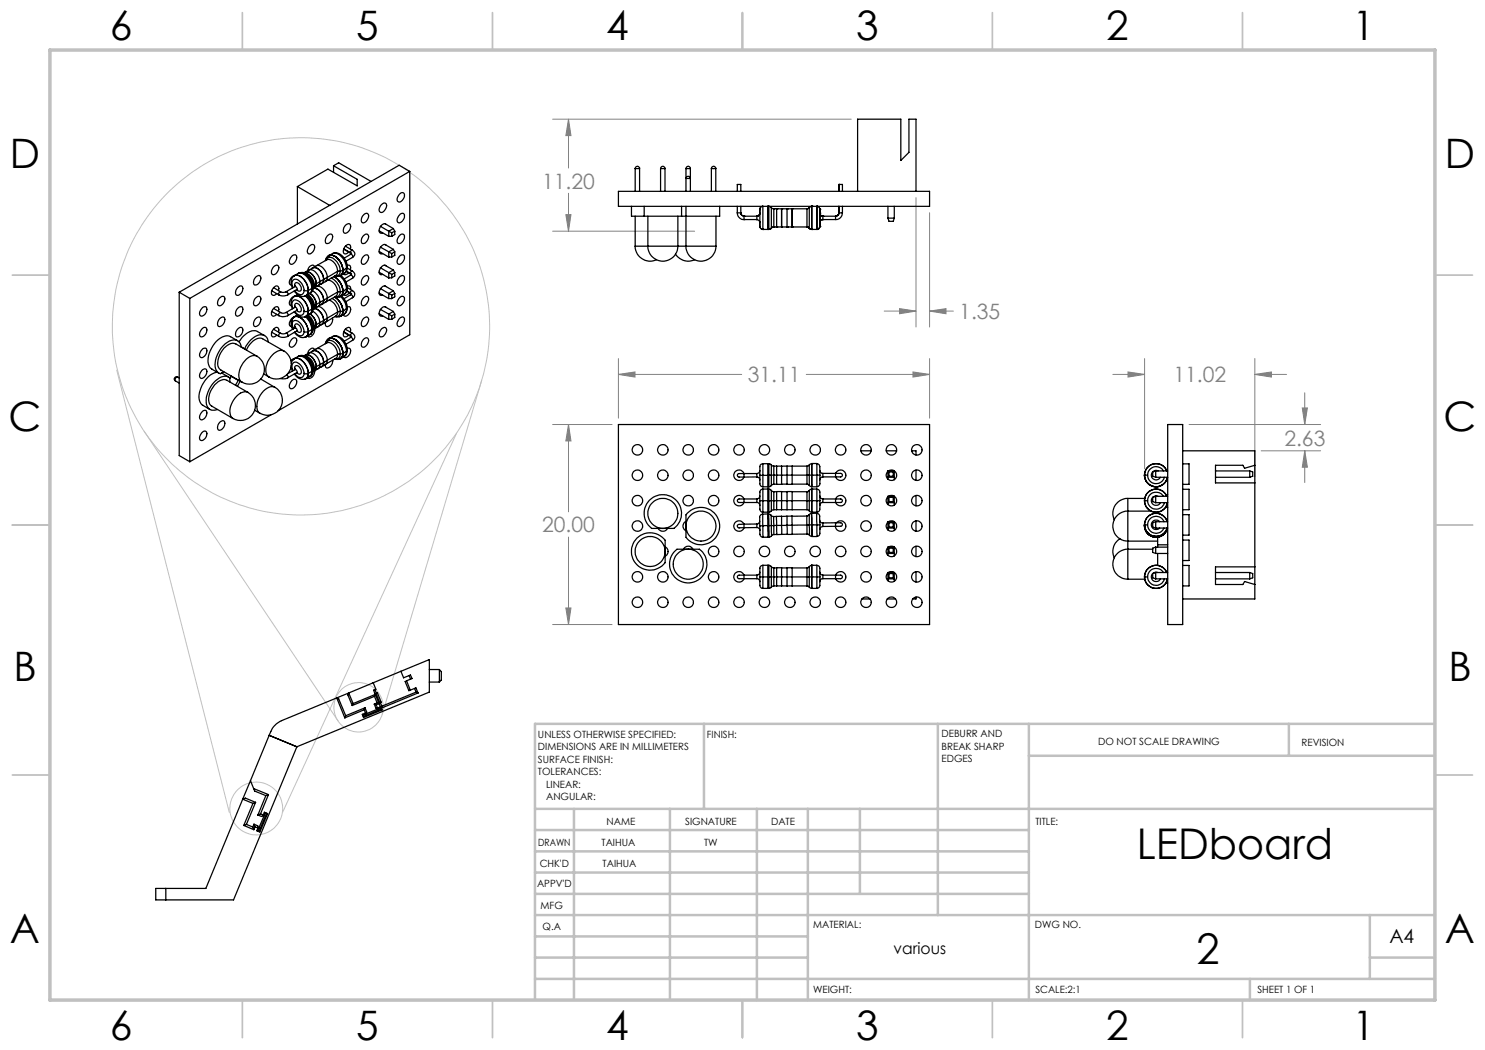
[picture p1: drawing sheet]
<svg xmlns="http://www.w3.org/2000/svg" width="297mm" height="210mm" viewBox="0 0 297 210" stroke-linecap="round" stroke-linejoin="round" font-family="sans-serif">
<defs><g id="words">
<g font-size="8.5">
<text x="227.4" y="171.8">LEDboard</text>
<text x="239.3" y="192.7">2</text>
</g>
<g font-size="8.1">
<text x="22" y="8">6</text>
<text x="71.2" y="8">5</text>
<text x="121.2" y="8">4</text>
<text x="171.3" y="8">3</text>
<text x="221.3" y="8">2</text>
<text x="270.5" y="8">1</text>
<text x="2" y="33.6">D</text>
<text x="289" y="33.6">D</text>
<text x="1.7" y="86.1">C</text>
<text x="288.7" y="86.1">C</text>
<text x="2.7" y="136.1">B</text>
<text x="289.7" y="136.1">B</text>
<text x="2" y="188.6">A</text>
<text x="289" y="188.6">A</text>
<text x="22" y="208">6</text>
<text x="71.2" y="208">5</text>
<text x="121.2" y="208">4</text>
<text x="171.3" y="208">3</text>
<text x="221.3" y="208">2</text>
<text x="270.5" y="208">1</text>
</g>
<g font-size="4.2" fill="#808080">
<text x="108.4" y="37.7">11.20</text>
<text x="191.9" y="63.8">1.35</text>
<text x="149.5" y="76.5">31.11</text>
<text x="234.7" y="76.5">11.02</text>
<text x="256.9" y="89.1">2.63</text>
<text x="108.4" y="106.5">20.00</text>
</g>
<text font-size="3.9" x="277.9" y="188.5">A4</text>
<text font-size="3.2" x="178.7" y="190.9">various</text>
<g font-size="2">
<text x="107.6" y="147.6">UNLESS OTHERWISE SPECIFIED:</text>
<text x="141.4" y="147.6">FINISH:</text>
<text x="188.3" y="147.5">DEBURR AND</text>
<text x="188.3" y="150">BREAK SHARP</text>
<text x="219.6" y="149">DO NOT SCALE DRAWING</text>
<text x="260.3" y="149.2">REVISION</text>
<text x="107.6" y="150.1">DIMENSIONS ARE IN MILLIMETERS</text>
<text x="107.6" y="152.6">SURFACE FINISH:</text>
<text x="107.6" y="155.1">TOLERANCES:</text>
<text x="188.3" y="152.5">EDGES</text>
<text x="109.2" y="157.6">LINEAR:</text>
<text x="109.2" y="160.1">ANGULAR:</text>
<text x="121.3" y="165">NAME</text>
<text x="137" y="164.9">SIGNATURE</text>
<text x="154.2" y="164.9">DATE</text>
<text x="207.1" y="164.9">TITLE:</text>
<text x="107.6" y="169.1">DRAWN</text>
<text x="107.9" y="173.3">CHK'D</text>
<text x="120.3" y="169.1">TAIHUA</text>
<text x="120.5" y="173.3">TAIHUA</text>
<text x="140.8" y="169.3">TW</text>
<text x="107.4" y="177.4">APPV'D</text>
<text x="108.1" y="181.8">MFG</text>
<text x="108.5" y="186">Q.A</text>
<text x="162.6" y="185.5">MATERIAL:</text>
<text x="207" y="185.5">DWG NO.</text>
<text x="162.6" y="198.5">WEIGHT:</text>
<text x="207.1" y="198.6">SCALE:2:1</text>
<text x="251.5" y="198.6">SHEET 1 OF 1</text>
</g>
</g></defs>
<g fill="none" stroke="#c0c0c0" stroke-width=".2">
<path d="M23.4 74l22.5 88.5M96.3 76.1l-19.9 66.8M28.8 86.2l38.8 58M91.3 86.7l-34.8 75.8"/>
<circle cx="60.2" cy="65.3" r="37.7"/>
<circle cx="71.7" cy="141.5" r="4.9"/>
<circle cx="51.3" cy="161.7" r="5.3"/>
</g>
<g fill="none" stroke="#808080" stroke-width=".2">
<path d="M110.5 23.8h59.8M113.7 23.8l.5 3.3h-1zM113.7 23.8v9.8M113.7 38.7v7.5M183.2 39.5v25.9M110.5 46.2h28.4M113.2 42.9h1l-.5 3.3zM185.9 42.5v22.9M123.7 74.9l3.3-.5v1zM123.7 71.7v11.9M123.7 74.9h24.6M161.3 74.9h24.6"/>
<path d="M176.8 62.2h6.4M179.9 61.7l3.3 .5-3.3 .6zM182.6 74.4l3.3 .5-3.3 .5zM185.9 62.2l3.3-.5v1.1zM185.9 71.7v11.9M185.9 62.2h4.8M222.6 74.9h6.3M225.6 74.4l3.3 .5-3.3 .5zM228.9 71.7v22.1M251 74.9l3.3-.5v1zM251 74.9h6.3M251 71.7v23.6"/>
<path d="M260.9 78.6v6.3M110.5 84.9h11.9M113.7 84.9l.5 3.3h-1zM113.7 84.9v17.5M237.8 84.9h26.3M252.2 90.2h11.9M260.5 81.6h1l-.6 3.3zM260.9 90.2l.6 3.2h-1zM260.9 90.2v6.3M113.7 107.4v17.5M110.5 124.9h11.9M113.2 121.6h1l-.5 3.3z"/>
</g>
<g fill="none" stroke="#c0c0c0" stroke-width=".35">
<path d="M48.5 2.5v7.5M98.5 2.5v7.5M148.5 2.5v7.5M198.5 2.5v7.5M248.5 2.5v7.5M2.5 55h7.5M287 55h7.5M2.5 105h7.5M287 105h7.5M2.5 155h7.5M287 155h7.5M48.5 200v7.5"/>
<path d="M98.5 200v7.5M148.5 200v7.5M198.5 200v7.5M248.5 200v7.5"/>
</g>
<g fill="none" stroke="#c0c0c0" stroke-width=".5">
<path d="M140.8 144.8v17M187.6 144.8v38.2M205.8 144.8v55.2M205.8 151.2h81.2M257.8 144.8v6.4M287 144.8h-180v55.2M107 161.8h180M107 178.8h98.8M107 174.5h98.8M107 170.3h98.8M107 166h98.8M114.8 161.8v38.2"/>
<path d="M134 161.8v38.2M151.4 161.8v38.2M161.6 161.8v38.2M172 161.8v17M107 195.8h180M107 191.5h54.6M107 187.3h54.6M107 183h180M250 195.8v4.2M274 191.5h13M274 183v12.8"/>
</g>
<path d="M10 10h277v190h-277z" fill="none" stroke="#c0c0c0" stroke-width=".7"/>
<path d="M182.6 74.4l3.3 .5-3.3 .5zM123.7 74.9l3.3-.5v1zM113.7 84.9l.5 3.3h-1zM113.2 121.6h1l-.5 3.3zM179.9 61.7l3.3 .5-3.3 .6zM185.9 62.2l3.3-.5v1.1zM113.7 23.8l.5 3.3h-1zM113.2 42.9h1l-.5 3.3zM260.9 90.2l.6 3.2h-1zM260.5 81.6h1l-.6 3.3zM251 74.9l3.3-.5v1zM225.6 74.4l3.3 .5-3.3 .5z" fill="#808080"/>
<g fill="none" stroke="#000" stroke-width=".25">
<path d="M59.5 37.3l6.5 3.8M59.5 37.3v7.5M66.7 33.2l4.7 2.7v1.3l-5.8-3.4-6.1 3.5M66.7 33.2l1-.6 6.5 3.7M66.7 33.2v1.3M79.9 38.9a.55 .55 0 0 1 .7-.4 .55 .55 0 0 1 .3 .8 1.04 1.04 0 0 1-1.3 1l-.2-.7zM82 34.3v32.6l-26.4 15.3M82 34.3l-44 25.4M82 34.3l-2.2-1.3-44 25.4M123.7 38.3h62.2v3h-62.2zM127 33.7a.44 .44 0 0 1 .5-.4 .44 .44 0 0 1 .4 .4M127 33.7h.9"/>
<path d="M127 33.7v4.6M127.9 33.7v4.6M132.1 33.7a.44 .44 0 0 1 .5-.4 .44 .44 0 0 1 .4 .4M132.1 33.7h.9M132.1 33.7v4.6M133 33.7v4.6M137.2 33.7a.44 .44 0 0 1 .4-.4 .44 .44 0 0 1 .5 .4M137.2 33.7h.9M137.2 33.7v4.6M137.3 35.4a.41 .41 0 0 1 .5-.1 .41 .41 0 0 1 .2 .4h-.8zM138.1 33.7v4.6M142.3 33.7a.44 .44 0 0 1 .4-.4 .44 .44 0 0 1 .5 .4"/>
<path d="M142.3 33.7h.9M142.3 33.7v4.6M143.2 33.7v4.6M147.5 38.3v-1.4h.7v1.4M167.8 36.9h.1M167.8 36.9h.7v1.4M167.8 36.9v1.4M171.5 38.3v-14.5h8.7v8.3l1.6-1.6v-6.7h1.4v14.5M35.8 58.4l2.2 1.3M35.8 58.4v32.7l2.2 1.2M38 59.7v32.6M43.9 59.6a.56 .56 0 0 1 .8-.3 .56 .56 0 0 1 .2 .7 1.02 1.02 0 0 1-1.3 1l-.1-.6z"/>
<path d="M47.5 57.5a.56 .56 0 0 1 .8-.3 .56 .56 0 0 1 .2 .8 1.02 1.02 0 0 1-1.3 .9l-.1-.6zM51.1 59.6a.6 .6 0 0 1 .9-.2 .6 .6 0 0 1 0 .9l-.2 .5a.56 .56 0 0 1-.8 .4 .56 .56 0 0 1-.3-.8zM51.1 55.4a.6 .6 0 0 1 .9-.2 .6 .6 0 0 1 0 1l-.2 .4a.56 .56 0 0 1-.8 .4 .56 .56 0 0 1-.3-.8zM54.4 58.2l1.4 .8M54.7 53.4a.6 .6 0 0 1 .9-.3 .6 .6 0 0 1 0 1l-.3 .5a.56 .56 0 0 1-.7 .3 .56 .56 0 0 1-.3-.8zM54.7 57.5l1.4 .9M55.7 58.1a.58 .58 0 0 0-.1-.8 .58 .58 0 0 0-.9 .2 .89 .89 0 0 0 0 1.6l.7-.4M55.8 59l.7 .2 1-.2M56.1 58.4l.4 .1 .7-.1M56.1 58.4a.41 .41 0 0 0-.3 .6M57.2 58.4a.41 .41 0 0 1 .3 .6M58.5 51.1l.2-.1a.51 .51 0 0 1 .6 .1 .51 .51 0 0 1 0 .6 1.04 1.04 0 0 1-1.3 1l-.1-.6z"/>
<path d="M58.6 57.6a1.05 1.05 0 0 1 .5-1.8 2.39 2.39 0 0 1 1.7 2.3M58.9 55.1a1.83 1.83 0 0 0-.4 2.5M58.9 59.3a1.83 1.83 0 0 0-.4 2.5M58.9 55.1a1.76 1.76 0 0 1 2.1 1.1l.4 .7 .3 1.2M58.9 55.1a1.54 1.54 0 0 1 1.6-.4 3.6 3.6 0 0 1 1.9 3M58.9 59.3a1.76 1.76 0 0 1 2.1 1l.4 .8 .3 1.1M58.9 55.1a1.41 1.41 0 0 0-.9 1.8l.3 .1M58.9 59.3a1.4 1.4 0 0 0-.9 1.7l.3 .2M58.9 57l.1 .3M58.9 57v-.2a.53 .53 0 0 1 .6-.3 .53 .53 0 0 1 .4 .4l.3 .5a.53 .53 0 0 1-.1 .8 .53 .53 0 0 1-.8-.2M58.9 57l.2 .2M59 57.3a.41 .41 0 0 1 .3 .6"/>
<path d="M59 57.3l-1.8 1.1M59.1 57.2l-.1 .1M59.3 57.9l-1.8 1.1M59.5 57.9h-.1M59.5 58.9l-.6 .4M59.7 54.6h.1M59.7 54.7a2.19 2.19 0 0 1 2.8 1.7l.2 .9M59.7 54.6a2.29 2.29 0 0 1 2.6 1.8l.2 1.2M60.8 58.1l.4 .1 .5-.1M60.8 58.1a.8 .8 0 0 1-.5 .8 .8 .8 0 0 1-1-.3l-.4-.4M61 54.5a1.32 1.32 0 0 1 1.8 .8l.3 .7 .2 .8M61 54.6a2.45 2.45 0 0 1 1.9 2.4"/>
<path d="M61.1 54.5a1.66 1.66 0 0 1 1.9 1.2l.3 1.1M61.1 54.4a1.48 1.48 0 0 1 2.4 .6l.5 1.3M61.1 59.2a3.8 3.8 0 0 1 1.3 2.6M61.1 54.5l-.2 .1M61.2 59.1a3.9 3.9 0 0 1 1.3 2.6M61.4 59a3.5 3.5 0 0 1 1.3 2.5M61.6 58.9l1 1.1 .3 1.1M61.7 58.1a1.22 1.22 0 0 1-.9 1.2 1.22 1.22 0 0 1-1.4-.5l-.6-.6M61.7 58.1a.97 .97 0 0 1-.8 1.1M61.9 49.2a.56 .56 0 0 1 .7-.3 .56 .56 0 0 1 .3 .8 1 1 0 0 1-1.3 1l-.1-.7zM61.9 58.7a2.88 2.88 0 0 1 1.4 2.2M62 58.7a2.82 2.82 0 0 1 1.3 2.2"/>
<path d="M62.4 57.7l-.7 .4M62.4 57.7a1.07 1.07 0 0 1-.5 1l-.7 .5M62.4 53.6a1.34 1.34 0 0 1 1.9 .9l.3 .7 .1 .7M62.5 58.2a2.58 2.58 0 0 1 1.5 2.3M62.5 57.6l-.1 .1M62.5 53.6a2.14 2.14 0 0 1 2.2 2.3M62.5 53.6a1.46 1.46 0 0 1 2.5 .5l.3 .7 .1 .7M62.5 53.6l-.6 .4M62.6 57.7a2.16 2.16 0 0 1 2.1 2.3M62.7 57.3l-.2 .9-.4 .4a1.14 1.14 0 0 0 .4-1M62.7 57.7a2.17 2.17 0 0 1 2 2.3M62.7 57.3l-.2 .3"/>
<path d="M62.9 57l-.2 .6M62.9 57l-.2 .2M62.9 53.4v-.1a.55 .55 0 0 0-.5-.3 .55 .55 0 0 0-.5 .4l-.4 .8M63.3 56.8l-.4 .2M63.3 56.8l-.2 .5-.4 .4M63.3 56.8a.78 .78 0 0 1-.5 .8M63.4 53.1l2-1.1a2.09 2.09 0 0 1 2.1 2.2M63.5 57.2a2.34 2.34 0 0 1 1.9 2.4M64 56.3l-.7 .5M64 56.3v.3a1.47 1.47 0 0 1-1.1 1M64.7 55.9l-.2 .7-.8 .5M64.7 55.9l-.7 .4"/>
<path d="M64.7 55.9l-.1 .5-.4 .4M65.2 52.1a.89 .89 0 0 1 .7-.7 .89 .89 0 0 1 .9 .4l.6 .5 .4 .7 .3 1.2M65.4 55.5l-.7 .4M65.4 55.5v.3a1.41 1.41 0 0 1-1 .9M65.4 59.6l-.7 .4M65.4 59.6v.3a1.41 1.41 0 0 1-1 1M65.5 47.2a.56 .56 0 0 1 .7-.4 .56 .56 0 0 1 .3 .8 1.02 1.02 0 0 1-1.3 1l-.1-.7zM65.7 51.2a1.66 1.66 0 0 1 2.2 .9l.6 1.2 .1 .8M65.8 51.1l-.4 .4-.2 .6M65.8 51.1h.1M65.8 51.1a1.6 1.6 0 0 1 2.5 .3l.7 1.1 .3 1.1M65.8 51.1a1.84 1.84 0 0 1 2.1 1l.6 1.2 .1 .8"/>
<path d="M65.8 51.1a1.99 1.99 0 0 1 2.3 1.3l.3 .9 .2 .8M66.1 51l-.6 .3-.4 .8M66.2 55.7a2.87 2.87 0 0 1 1.9 2.6M66.4 59.7a3.3 3.3 0 0 1 1.7 2.6M66.7 50.7a2.37 2.37 0 0 1 2.7 2.1l.1 .8-.5 1M66.7 55.3a3.6 3.6 0 0 1 1.9 2.9M66.8 55.3a3.5 3.5 0 0 1 1.8 2.9M66.9 59.4a3.6 3.6 0 0 1 1.7 2.8 3.5 3.5 0 0 0-1.7-2.8zM66.9 59.4a3.8 3.8 0 0 1 1.7 2.8M67.5 54.2l-2.1 1.3M67.5 58.4l-2.1 1.2M67.5 54.2l-.1 .6-.2 .3-2 1.1a1.39 1.39 0 0 1 1.9 .8l.4 1.4"/>
<path d="M67.5 58.4l-.1 .6-.2 .3-2 1.1M68 55.2a3.5 3.5 0 0 1 1.3 2.6M68.1 54.2h-.6M68.1 58.3l-.6 .1M68.1 54.2l-.2 .5a.73 .73 0 0 1-.9 .5M68.1 58.3l-.2 .6a.73 .73 0 0 1-.9 .4M68.1 55.1l-.5 .2-.6-.1M68.1 59.3l-.5 .1h-.6M68.1 55.1h.1M68.1 59.3h.1M68.1 59.3l.9 1.3 .3 1.2M68.2 55.1a2.6 2.6 0 0 1 .8 3.6"/>
<path d="M68.3 59.2a2.64 2.64 0 0 1 .8 3.4h-.1M68.6 54.1l-.5 .1M68.6 54.1v.3a.95 .95 0 0 1-.8 .8M68.6 54.1a1.14 1.14 0 0 1-.5 1M68.6 54.1h.1M68.6 58.2l-.5 .1M68.6 58.2v.4a.95 .95 0 0 1-.8 .8M68.6 58.2a1.14 1.14 0 0 1-.5 1.1M68.6 58.2h.1M68.7 49.8l1.4 .9M68.8 49.8l1.3 .7M69.1 45.1a.56 .56 0 0 1 .7-.4 .56 .56 0 0 1 .3 .8 1.02 1.02 0 0 1-1.3 1l-.1-.6z"/>
<path d="M69.1 49.2l1.4 .9M69.2 54.3l.9 .5M69.3 53.6l-.7 .5M69.3 53.6l-.3 .9-.9 .6M69.3 57.8l-.7 .4M69.3 57.8l-.3 .9-.9 .6M69.3 57.8l.2-.2 1 .5M69.3 54.2l.8 .5M69.3 58.2l.8 .5M69.4 58.2l.7 .4M69.4 53.1h.1a.42 .42 0 0 1 .5 0 .42 .42 0 0 1 .1 .4v.5M69.4 57.2h.1a.47 .47 0 0 1 .5 .1 .47 .47 0 0 1 .1 .6"/>
<path d="M69.5 53.4l-.2 .2M69.5 53.6l1 .6M69.7 54.6l-.2 .2a.51 .51 0 0 1-.8 0M69.9 58.6l-.6 .4-.5-.1M70.1 49.8a.58 .58 0 0 0-.2-.9 .58 .58 0 0 0-.8 .3 .89 .89 0 0 0 0 1.6l.6-.4M70.1 58.6v.1M70.1 58.6l.1 .2M70.1 50.5v.2M70.1 50.5l.1 .3M70.1 54.7v.1M70.1 54.7l.1 .2M70.1 58.7l.2 .1"/>
<path d="M70.1 50.7l.2 .1M70.1 54.8l.2 .1M70.1 58.7h.1M70.1 50.7h.1M70.1 54.8h.1M70.1 58.9a.41 .41 0 0 1 .4 .6M70.1 50.9a.42 .42 0 0 1 .4 .6M70.1 55a.42 .42 0 0 1 .4 .7M70.1 58.9l-1.3 .9M70.1 50.9l-1.3 .7M70.1 55l-1.3 .8M70.3 58.8l-.2 .1"/>
<path d="M70.3 50.8l-.2 .1M70.3 54.9l-.2 .1M70.5 58.1a.77 .77 0 0 1 .4 .7 .77 .77 0 0 1-.4 .7M70.5 50.1a.78 .78 0 0 1 .5 .7 .78 .78 0 0 1-.5 .7M70.5 54.2a.78 .78 0 0 1 .5 .7 .78 .78 0 0 1-.5 .8M70.5 58.1l-.4 .2v.3M70.5 50.1l-.4 .2v.2M70.5 54.2l-.4 .2v.3M70.5 59.5l-1.3 .9M70.5 51.5l-1.3 .7M70.5 55.7l-1.3 .7M72.7 47.2a.6 .6 0 0 1 .9-.3 .6 .6 0 0 1 0 1l-.3 .5a.54 .54 0 0 1-.8 .3 .54 .54 0 0 1-.2-.8z"/>
<path d="M72.7 43a.56 .56 0 0 1 .7-.3 .56 .56 0 0 1 .3 .8 1.02 1.02 0 0 1-1.3 .9l-.1-.6zM72.7 59.6a.6 .6 0 0 1 .9-.2 .6 .6 0 0 1 0 .9l-.3 .5a.54 .54 0 0 1-.8 .4 .54 .54 0 0 1-.2-.8zM72.7 51.3a.56 .56 0 0 1 .7-.3 .56 .56 0 0 1 .3 .7 1.02 1.02 0 0 1-1.3 1l-.1-.6zM72.7 55.4a.6 .6 0 0 1 .9-.2 .6 .6 0 0 1 0 1l-.3 .4a.54 .54 0 0 1-.8 .4 .54 .54 0 0 1-.2-.8zM75.8 46.2l2 1.1M75.8 50.3l2 1.1M75.8 54.5l2 1.1M75.8 58.6l2 1.1M76.1 45.3l-.3 .6a.51 .51 0 0 0 .1 .6 .51 .51 0 0 0 .6 .1M76.1 49.5l-.1 .2a.57 .57 0 0 0-.2 .8 .57 .57 0 0 0 .7 .2M76.1 57.8l-.3 .5a.5 .5 0 0 0 .1 .6 .5 .5 0 0 0 .6 .1M76.1 53.6l-.1 .3a.57 .57 0 0 0-.2 .7 .57 .57 0 0 0 .7 .3"/>
<path d="M76.1 45.3l1.7 .9M76.1 49.4l1.7 1M76.1 53.5l1.7 1M76.1 57.7l1.7 1M76.3 40.9a.6 .6 0 0 1 .9-.2 .6 .6 0 0 1 0 1l-.3 .4a.6 .6 0 0 1-.9 .3 .6 .6 0 0 1 0-1zM77 44.7l1.7 1M77 48.9l1.7 1M77 53l1.7 1M77 57.2l1.7 1M77.2 44.9a.74 .74 0 0 0-1 .3M77.2 49l-.5-.1-.5 .4M77.2 57.3a.68 .68 0 0 0-1 .4"/>
<path d="M77.2 53.2a.74 .74 0 0 0-1 .3M77.8 46.2l.6 .4M77.8 47.3h.6M77.8 46.2v1.1M77.8 50.4v1M77.8 54.5v1.1M77.8 58.7v1M77.8 50.4l.6 .3M77.8 54.5l.6 .4M77.8 58.7l.6 .3M77.8 59.7h.6M78.4 46.6v.7"/>
<path d="M78.4 50.7v.7M78.4 54.9v.7M78.4 59v.7M78.4 51.4h-.6M78.4 55.6h-.6M78.7 45.7l.3 .5M78.7 45.7l-.9 .5M78.7 49.9l.3 .5M78.7 49.9l-.9 .5M78.7 54l.3 .5M78.7 54l-.9 .5M78.7 58.2l.3 .5"/>
<path d="M78.7 58.2l-.9 .5M79 46.2l-.6 .4M79 46.2v.7l-.6 .4M79 50.4v.7l-.6 .3M79 54.5v.7l-.6 .4M79 58.7v.7l-.6 .3M79 50.4l-.6 .3M79 54.5l-.6 .4M79 58.7l-.6 .3M79.9 59.6a.55 .55 0 0 1 .7-.3 .55 .55 0 0 1 .3 .7 1.04 1.04 0 0 1-1.3 1l-.2-.6zM79.9 47.2a.55 .55 0 0 1 .7-.4 .55 .55 0 0 1 .3 .8 1.04 1.04 0 0 1-1.3 1l-.2-.7zM79.9 55.4a.56 .56 0 0 1 .7-.3 .56 .56 0 0 1 .3 .8 1.04 1.04 0 0 1-1.3 1l-.2-.7z"/>
<path d="M80 42.8a.53 .53 0 0 1 .8-.1 .53 .53 0 0 1 .1 .8 1.04 1.04 0 0 1-1.3 .9l-.2-.6zM80 51.1l.3-.1a.51 .51 0 0 1 .6 .1 .51 .51 0 0 1 0 .6 1.04 1.04 0 0 1-1.3 1l-.2-.6zM126.3 41.3v1.9h2.5M127 49.2a3 3 0 0 0 4.3 2.8M127 49.2h2.6M127 43.2v6M128.8 43.2h7.5M128.8 41.3v1.9M129.6 49.2a3 3 0 0 0 3 3 3 3 0 0 0 3-3M129.6 49.2h6M129.6 43.2v6M135.1 50.8a2.98 2.98 0 0 0 3.8 1.2"/>
<path d="M135.6 49.2h1.6M135.6 43.2v6M136.3 41.3v1.9M137.2 49.2a3 3 0 0 0 3 3 3 3 0 0 0 3-3M137.2 49.2h6M137.2 41.3v7.9M143.2 43.2v6M143.9 41.3v1.9h-7.6M147.5 42.6a1.31 1.31 0 0 0 1.3 1.3M147.5 42.6h.7M147.5 41.3v1.3M148.2 42.6a.66 .66 0 0 0 .6 .6"/>
<path d="M148.2 41.3v1.3M148.8 43.9h.1M148.8 43.2h.1M148.8 43.2h2.6M148.8 43.2v.7M151.4 43.9l.3 .2 .3 .4-.1-.2M151.4 43.2v.7h-2.6M151.7 43.1l-.3 .1M151.9 44.4v.9M151.9 44.3v.1M152 45.4l.2 .4 .4 .1M152 42.7l-.3 .4-.3 .1"/>
<path d="M152 41.9v3.6M152 42.6a.66 .66 0 0 1-.6 .6M152 41.7v.2M152.1 41.5l-.2 .4v.9M152.3 45.8l.3 .1M152.6 41.3a.58 .58 0 0 0-.6 .5M152.6 45.9h.1M152.6 41.3v4.6M152.6 45.9h1M152.6 41.3h-.1M153.6 41.3h.1M153.6 45.9h.1"/>
<path d="M153.6 41.3v4.6M153.6 45.9h.2M154.3 45.6l-.5 .3M154.3 41.5v4.1M154.8 41.8h.1M154.8 41.8l-1-.5v4.6M154.8 45.4h.1M154.8 41.8v3.6M154.8 45.4l-.5 .2M154.8 45.4h.5M154.8 41.8h6.6M155.3 41.8h.1"/>
<path d="M155.3 45.4h.1M155.3 41.8v3.6M155.3 45.4h1M156.3 41.8h.1M156.3 45.4h.1M156.3 41.8v3.6M156.3 45.4h1.1M157.4 41.8h.1M157.4 45.4h.1M157.4 41.8v3.6M157.4 45.4h1M158.4 41.8h.1"/>
<path d="M158.4 45.4h.1M158.4 41.8v3.6M158.4 45.4h3M161.4 45.4l.5 .2M161.4 41.8v3.6M161.9 41.5l-.5 .3M161.9 45.6l.4 .3M161.9 41.5v4.1M161.9 41.5l-.1 .1M161.9 41.5h.1M162.3 41.3h.1M162.3 41.3l-.4 .2"/>
<path d="M162.3 45.9h.1M162.3 41.3v4.6M162.3 45.9h1.1M163.4 41.3l.3 .1 .3 .4M163.4 41.3h.2M163.4 41.3h.1M163.4 45.9h.1M163.4 41.3v4.6M163.9 45.5l-.5 .4M163.9 41.7l.1 .2M164 41.8v1M164 45.3l-.1 .2"/>
<path d="M164 42.7v.2M164 44.4v.9M164 44.5h.1M164 41.9v3.4M164 41.9v.8M164 44.5v.8M164 42.6v1.9v-.1M164 45.3a.6 .6 0 0 1-.6 .6M164 42.6a.6 .6 0 0 0 .6 .6M164 45.3h.1M164 41.9h.1M164 42.6h.1"/>
<path d="M164 42.6v.1M164 42.6v.3M164 44.3v.2M164 42.9l.6 .3M164.6 43.9h.1M164.6 43.9l-.4 .2-.2 .4M164.6 43.9h-.2M164.6 43.2h.1M164.6 43.2h2.5M164.6 43.2v.7M164.6 43.9h2.5M167.1 43.2v.7"/>
<path d="M167.8 42.6a.65 .65 0 0 1-.7 .6M167.8 42.6h.7M167.8 41.3v1.3M168.5 42.6a1.32 1.32 0 0 1-1.4 1.3M168.5 41.3v1.3M177.6 41.3v2.3M177.6 43.6h1.3M177.6 43.6l.2 .7h.8l.3-.7M178.9 41.3v2.3M35.1 76.2l.7 .4M35.5 75.4a.44 .44 0 0 0-.6 .2 .44 .44 0 0 0 .2 .6M35.5 75.4a.51 .51 0 0 0-.4 .8"/>
<path d="M35.5 75.4l.3 .2M40.4 65.8a.54 .54 0 0 1 .7-.3 .54 .54 0 0 1 .2 .7 1 1 0 0 1-1.3 1.1l-.1-.7zM40.4 74.1a.55 .55 0 0 1 .7-.3 .55 .55 0 0 1 .2 .8 1 1 0 0 1-1.3 1l-.1-.7zM40.5 61.5l.2-.1a.49 .49 0 0 1 .6 .1 .49 .49 0 0 1 0 .6 1 1 0 0 1-1.3 1l-.1-.7zM40.5 69.8l.2-.1a.49 .49 0 0 1 .6 .1 .49 .49 0 0 1 0 .6 1 1 0 0 1-1.3 1l-.1-.6zM43.4 74.4a5.3 5.3 0 0 0-3.5 5.6l.5 1 1.6 .9M43.9 63.7a.56 .56 0 0 1 .8-.3 .56 .56 0 0 1 .2 .8 1.02 1.02 0 0 1-1.3 1l-.1-.7zM44.3 74.6l1.4 .8M46 76.4v-.8a2.13 2.13 0 0 0-2.9 .6 5.3 5.3 0 0 0-1.7 5 1.43 1.43 0 0 0 2.1 .7M46.2 75.3l-.2 .4M46.2 75.3l1.5 .8M46.3 75.2l-.1 .1"/>
<path d="M47.5 68.1l-1.4-.8a3 3 0 0 0-3.5 1.9 4 4 0 0 0-.5 4.4l1.7 1M47.5 61.7a.56 .56 0 0 1 .8-.4 .56 .56 0 0 1 .2 .8 1.02 1.02 0 0 1-1.3 1l-.1-.7zM47.5 65.8a.56 .56 0 0 1 .8-.3 .56 .56 0 0 1 .2 .7 1.02 1.02 0 0 1-1.3 1.1l-.1-.7zM47.7 76.1l-.6 1M47.7 76.1h.1M48.1 76.3l-.6 1M48.3 69.5a1.52 1.52 0 0 0-2.4-1.3 5.6 5.6 0 0 0-2.8 5.6 1.47 1.47 0 0 0 1 .9l.7-.3M48.3 69.4l.6 .4M48.9 69.8h.1M49.3 70a3.3 3.3 0 0 1 3-2.3l4.5 2.5M49.6 78.5a3 3 0 0 1 1.1 4.1 3 3 0 0 1-4.1 1.1M49.6 78.5l-4.2-2.4a2.2 2.2 0 0 0-2.5 .9 3.6 3.6 0 0 0-.8 4l4.5 2.7"/>
<path d="M49.6 78.5a2.26 2.26 0 0 0-2.5 1 3.3 3.3 0 0 0-.7 4l.2 .2M51.1 63.7a.6 .6 0 0 1 .9-.2 .6 .6 0 0 1 0 .9l-.2 .6a.56 .56 0 0 1-.8 .3 .56 .56 0 0 1-.3-.8zM51.4 71.3a3 3 0 0 1 1.1 4 3 3 0 0 1-4.1 1.1M51.4 71.3l-4.2-2.5a2.07 2.07 0 0 0-2.4 .9 4.4 4.4 0 0 0-1.1 3.7l.5 .6 4.2 2.4M51.4 71.3a2.07 2.07 0 0 0-2.5 .9 3.5 3.5 0 0 0-.8 4l.3 .2M52.1 75.8l2.9 1.7M52.7 74.8l1.1 .6M52.9 67.1l-1.4-.8a2.3 2.3 0 0 0-2.7 .8l-1 1.3M53.7 68.4a1.57 1.57 0 0 0-1-1.4 1.57 1.57 0 0 0-1.7 .3l-1.2 1-.9 1.5M54.4 66.5l1.4 .8M54.4 62.3l1.4 .8M54.7 65.9l1.4 .8"/>
<path d="M54.7 61.7l1.4 .8M55 77.5a3 3 0 0 1 1.1 4.1 3 3 0 0 1-4.1 1M55 77.5a2.25 2.25 0 0 0-2.6 1.1 3.7 3.7 0 0 0-.8 3.7l.4 .3M55.7 66.4a.58 .58 0 0 0-.1-.8 .58 .58 0 0 0-.9 .2l-.4 .8a.57 .57 0 0 0 .3 .8 .57 .57 0 0 0 .8-.4M55.7 62.3a.58 .58 0 0 0-.2-.9 .58 .58 0 0 0-.8 .3 .89 .89 0 0 0 0 1.5l.7-.3M55.8 67.3l.7 .2 1-.2M55.8 63.1l.7 .3 1-.3M56.1 66.7l.4 .1 .7-.1M56.1 62.5l.4 .1 .7-.1M56.1 66.7a.41 .41 0 0 0-.3 .6M56.1 62.5a.42 .42 0 0 0-.3 .6M56.8 70.2a3 3 0 0 1 1.1 4.1 3 3 0 0 1-4.1 1.1"/>
<path d="M56.8 70.2a2.04 2.04 0 0 0-2.4 .9 3.6 3.6 0 0 0-.9 4l.3 .3M57.2 66.7a.39 .39 0 0 1 .3 .2 .39 .39 0 0 1 0 .4M57.2 62.5a.42 .42 0 0 1 .3 .6M57.4 75l.2 .3-.1 .3M57.5 75.6l-.7 .2-.7-.1M58.2 73.6h.1M58.2 72.2l.3-.3 .4-.2a1.6 1.6 0 0 1 2.5 .3l.7 1.1 .3 1.2M58.2 72.7a1.18 1.18 0 0 1 .9-1.1 1.18 1.18 0 0 1 1.3 .5l.8 1 .5 1.6M58.2 73.1l.3 1.1M58.3 76.2a.55 .55 0 0 1 .8-.3 .55 .55 0 0 1 .2 .7 1.04 1.04 0 0 1-1.3 1l-.1-.6zM58.3 67.9a.55 .55 0 0 1 .8-.3 .55 .55 0 0 1 .2 .7 1.04 1.04 0 0 1-1.3 1l-.1-.6zM58.5 72.1a1.09 1.09 0 0 1 1.9 0l1 1.4 .3 1.2"/>
<path d="M58.6 65.8a1.07 1.07 0 0 1 .5-1.7 2.36 2.36 0 0 1 1.7 2.2M58.6 74.1a.99 .99 0 0 1-.2-1.1 .99 .99 0 0 1 .9-.5 2.64 2.64 0 0 1 1.5 2.2M58.6 61.7a1.05 1.05 0 0 1 .5-1.7 2.39 2.39 0 0 1 1.7 2.2M58.7 65.7a1.81 1.81 0 0 1 .2-2.4 2.66 2.66 0 0 1 2.6 2.2l.2 .8M58.8 63.4a1.45 1.45 0 0 0-.8 1.8l.3 .1M58.8 63.4a1.81 1.81 0 0 0-.3 2.5M58.8 74.8a1.95 1.95 0 0 0 2.4 .9M58.8 62.4a1.95 1.95 0 0 0 2.4 .9M58.8 63.4a2.29 2.29 0 0 1 2.6 1.7l.3 1.2M58.9 66.5a1.74 1.74 0 0 0 2.3 .8M58.9 65.2l.2 .3-.1 .1M58.9 61.1l.2 .3-.1 .1"/>
<path d="M58.9 65.2l.1 .4M58.9 65.2v-.2a.53 .53 0 0 1 .6-.2 .53 .53 0 0 1 .4 .3l.3 .5a.51 .51 0 0 1-.1 .8 .51 .51 0 0 1-.8-.2M58.9 73.6l.1 .3M58.9 73.6a.51 .51 0 0 1 .5-.5 .51 .51 0 0 1 .5 .4l.3 .5a.52 .52 0 0 1-.1 .8 .52 .52 0 0 1-.8-.3M58.9 73.6l.2 .2M58.9 61.1l.1 .4M58.9 61.1a.46 .46 0 0 1 .3-.4 .46 .46 0 0 1 .6 .1l.4 .8a.52 .52 0 0 1-.1 .7 .52 .52 0 0 1-.8-.2M59 65.6a.44 .44 0 0 1 .4 .6M59 73.9a.39 .39 0 0 1 .3 .2 .39 .39 0 0 1 0 .4M59 61.5a.39 .39 0 0 1 .3 .2 .39 .39 0 0 1 0 .4M59 65.6l-1.8 1.1M59 73.9l-1.5 .8"/>
<path d="M59 61.5l-1.8 1M59.1 73.8l-.1 .1M59.3 74.5l-1.8 1.1M59.3 62.1l-1.8 1M59.4 66.2l-1.9 1.1M59.4 63l-.6 .4M59.5 66.1l-.1 .1M59.5 74.5h-.1M59.5 62l-.1 .1M59.7 71.3h.1M59.7 71.3a2.26 2.26 0 0 1 2.8 1.6l.2 1M59.7 71.3a1.84 1.84 0 0 1 2.1 .9l.6 1.2 .1 .8"/>
<path d="M60.8 66.3l.4 .1 .5-.1M60.8 74.7l.4 .1 .5-.1M60.8 62.2l.4 .1 .5-.1M60.8 66.3a.8 .8 0 0 1-.5 .9 .8 .8 0 0 1-1-.4l-.3-.4M60.8 74.7a.8 .8 0 0 1-.5 .8 .8 .8 0 0 1-1-.3l-.4-.5M60.8 62.2a.8 .8 0 0 1-.5 .9 .8 .8 0 0 1-1-.4l-.4-.4M61 71.1a1.31 1.31 0 0 1 1.8 .9l.3 .7 .2 .6M61 71.2a2.45 2.45 0 0 1 1.9 2.4M61.1 71a2.09 2.09 0 0 1 2.2 2.3M61.1 71a1.49 1.49 0 0 1 2.4 .5l.4 .7 .1 .7M61.1 71l-.2 .2M61.1 63.4l.8 .9 .5 1.6"/>
<path d="M61.2 63.3l.9 1 .4 1.5M61.4 63.1a3.6 3.6 0 0 1 1.3 2.4M61.6 63l.5 .5 .4 .6 .3 1.1M61.7 66.3l-.1 .4a.86 .86 0 0 1-.7 .8M61.7 74.7l-.2 .6-.3 .4M61.7 74.7a.98 .98 0 0 1-.8 1.1M61.7 62.2l-.2 .7-.3 .4M61.7 62.2a.98 .98 0 0 1-.8 1.2M61.9 70.5a1.46 1.46 0 0 1 2.4 .6l.3 .7 .1 .7M62 75.2h.1M62 62.8h.1M62 62.8l.8 .8 .5 1.3"/>
<path d="M62.1 66.8h.1M62.4 65.9l-.1 .6a1.55 1.55 0 0 1-1.1 .8 1.03 1.03 0 0 0 .5-1M62.4 65.9l-.7 .4M62.4 74.3l-.7 .4M62.4 74.3a1.42 1.42 0 0 1-1.2 1.4M62.4 61.8l-.7 .4M62.4 61.8a1.07 1.07 0 0 1-.5 1.1l-.7 .4M62.4 70.3a1.31 1.31 0 0 1 1.9 .8l.3 .7 .1 .7M62.5 65.8l-.1 .1M62.5 62.2a2.82 2.82 0 0 1 1.5 2.3M62.5 74.2l-.1 .1M62.5 61.7l-.1 .1"/>
<path d="M62.5 65.8l-.1 .6-.3 .4M62.5 74.2a1.07 1.07 0 0 1-.5 1M62.5 61.7a1.07 1.07 0 0 1-.5 1.1M62.5 70.2a1.42 1.42 0 0 1 1.5-.5 2.69 2.69 0 0 1 1.4 2.4M62.7 65.5l-.1 .6-.5 .7M62.7 73.9l-.2 .8-.5 .5M62.7 61.5l-.2 .8-.5 .5M62.7 65.5l-.2 .3M62.7 73.9l-.2 .3M62.7 61.5l-.2 .2M62.8 65.2l-.1 .6M62.8 65.2l-.1 .2"/>
<path d="M62.9 73.6l-.2 .6M62.9 73.6l-.2 .2M62.9 61.1l-.2 .6M62.9 61.1l-.2 .3M62.9 61.7a2.53 2.53 0 0 1 1.8 2.4 2.65 2.65 0 0 0-1.8-2.4zM62.9 74.1a1.37 1.37 0 0 1-1.2 1.6l-.1-.2M62.9 69.9l-.1-.1a1.02 1.02 0 0 0-1.3 1M63.3 64.9l-.5 .3M63.3 64.9l-.2 .6-.4 .4M63.3 64.9a.78 .78 0 0 1-.5 .9M63.3 73.3l-.4 .3M63.3 73.3a.85 .85 0 0 1-.6 1"/>
<path d="M63.3 73.3a.86 .86 0 0 1-.5 1M63.3 60.9l-.4 .2M63.3 60.9l-.2 .5-.4 .4M63.3 60.9a.85 .85 0 0 1-.5 .9M63.4 69.7l2-1.1a2.09 2.09 0 0 1 2.1 2.3M64 64.5l-.7 .4M64 64.5v.3a1.59 1.59 0 0 1-1.1 1 1.17 1.17 0 0 1-1.3 1.5l-.1-.1M64 72.9l-.7 .4M64 72.9v.3a1.41 1.41 0 0 1-1.1 1M64 60.5l-.7 .4M64 60.5v.3a1.47 1.47 0 0 1-1.1 .9M64.7 64.1l-.2 .7-.8 .5"/>
<path d="M64.7 64.1l-.7 .4M64.7 64.1a.78 .78 0 0 1-.5 .8M64.7 60a.73 .73 0 0 1-.4 .8l-.6 .5a2.57 2.57 0 0 1 1.7 2.4M64.7 72.5l-.2 .7-.8 .5M64.7 72.5l-.7 .4M64.7 72.5a.78 .78 0 0 1-.5 .9M64.7 60l-.7 .5M64.7 60a.86 .86 0 0 1-.5 1M65.1 64.5l-.7 .4M65.2 68.6a1.04 1.04 0 0 1 1-.5 1.04 1.04 0 0 1 .9 .5l.7 1.1 .3 1.1M65.4 63.7l-.7 .4M65.4 63.7l-.1 .5-.2 .3"/>
<path d="M65.4 72.1l-.7 .4M65.4 72.1v.3a1.41 1.41 0 0 1-1 .9M65.7 67.8a1.73 1.73 0 0 1 2.2 .9l.4 .8 .3 1.2M65.8 67.7l-.4 .4-.2 .6M65.8 67.7h.1M65.8 67.7a2.29 2.29 0 0 1 2.5 1.8l.3 1.2M65.8 67.7a1.58 1.58 0 0 1 1.6-.4 3.5 3.5 0 0 1 1.9 3M65.8 60a2.49 2.49 0 0 1 1.7 2.4M65.8 67.7a2.47 2.47 0 0 1 2.6 2.2l.2 .8M66.1 67.5l-.6 .4-.4 .8M66.5 63.6a1.3 1.3 0 0 1-1.2 1.7l-.2-.3v-.5M66.5 72.1a1.37 1.37 0 0 1-1.2 1.5l-.2-.3v-.4"/>
<path d="M66.7 67.3a2.51 2.51 0 0 1 2.8 2.5l-.1 .7-.4 .6M67.5 62.4l-2.1 1.2M67.5 70.9l-2.1 1.2M67.5 62.4l-.2 .7-2.1 1.3M67.5 70.9l-.2 .7-2.1 1.2M68.1 62.3l-.1 .3a.77 .77 0 0 1-1 .7l.6 .1 .5-.2M68.1 62.3l-.6 .1M68.1 70.8l-.6 .1M68.1 70.8a.85 .85 0 0 1-1.1 1M68.1 71.7l-.5 .2-.6-.1M68.1 71.7h.1M68.6 62.2l-.5 .1"/>
<path d="M68.6 62.2l-.1 .6-.4 .4M68.6 62.2v.3a.95 .95 0 0 1-.8 .9M68.6 62.2h.1M68.6 70.7l-.5 .1M68.6 70.7a1.14 1.14 0 0 1-.5 1M68.6 70.7l-.1 .6-.3 .4-.4 .1M68.6 70.7h.1M68.6 62.2a1.14 1.14 0 0 1-.5 1M68.7 66.5l1.4 .8M68.8 66.3l1.3 .8M69.1 65.9l1.4 .8M69.3 61.8l-.7 .4"/>
<path d="M69.3 61.8v.3a1.56 1.56 0 0 1-1.1 1.1M69.3 70.3l-.7 .4M69.3 70.3l-.3 .8-.9 .6a1.14 1.14 0 0 0 .5-1M69.4 69.7l.3-.1a.89 .89 0 0 1 0 1.6l-.2 .2a.47 .47 0 0 1-.7 0M69.5 61.4a.49 .49 0 0 1 .6 .1 .49 .49 0 0 1 0 .6 1.02 1.02 0 0 1-1.3 1l-.1-.2M69.5 61.5l-.2 .3M69.5 70l-.2 .3M70.1 66.4v-.1a.56 .56 0 0 0-.3-.8 .56 .56 0 0 0-.7 .3l-.4 .8a.56 .56 0 0 0 .3 .8 .56 .56 0 0 0 .7-.4M70.1 67.1v.2M70.1 67.1l.1 .3M70.1 67.3l.2 .1M70.1 67.3h.1"/>
<path d="M70.1 67.5a.41 .41 0 0 1 .4 .6M70.1 67.5l-1.3 .8M70.3 67.4l-.2 .1M70.5 66.7a.75 .75 0 0 1 .5 .7 .75 .75 0 0 1-.5 .7M70.5 66.7h-.2l-.2 .4M70.5 68.1l-1.3 .8M72.7 67.9a.6 .6 0 0 1 .9-.2 .6 .6 0 0 1 0 .9l-.3 .5a.54 .54 0 0 1-.8 .3 .54 .54 0 0 1-.2-.7zM72.7 63.7a.6 .6 0 0 1 .9-.2 .6 .6 0 0 1 0 .9l-.3 .6a.55 .55 0 0 1-.8 .3 .55 .55 0 0 1-.2-.8zM75.8 62.8l2 1.1M76.1 61.9l-.1 .3a.57 .57 0 0 0-.2 .7 .57 .57 0 0 0 .7 .3M76.1 61.9l1.7 .9M76.3 65.8a.6 .6 0 0 1 .9-.2 .6 .6 0 0 1 0 .9l-.3 .5a.56 .56 0 0 1-.8 .4 .56 .56 0 0 1-.3-.8z"/>
<path d="M77 61.3l1.7 1M77.2 61.4h-.5l-.5 .4M77.8 62.8v1.1M77.8 62.8l.6 .4M78.4 63.2v.6M78.4 63.8l-.6 .1M78.7 62.3l.3 .5M78.7 62.3l-.9 .5M79 62.8v.7l-.6 .3M79 62.8l-.6 .4M79.9 63.7a.56 .56 0 0 1 .7-.3 .56 .56 0 0 1 .3 .8 1.04 1.04 0 0 1-1.3 1l-.2-.7zM40.5 82.2a.52 .52 0 0 1 .7-.1 .52 .52 0 0 1 .1 .8 1 1 0 0 1-1.3 .9l-.1-.6z"/>
<path d="M40.5 86.4a.51 .51 0 0 1 .7-.1 .51 .51 0 0 1 .1 .7 1.05 1.05 0 0 1-1.3 1l-.1-.7zM43.9 84.5a.56 .56 0 0 1 .8-.4 .56 .56 0 0 1 .2 .8 1.02 1.02 0 0 1-1.3 1l-.1-.6zM50.9 82l1.1 .6M54.2 83l-16.2 9.3M123.7 84.9h62.2v40h-62.2zM148.8 94.7h-.6a.44 .44 0 0 0-.6 .1 .44 .44 0 0 0 .1 .6h1.1M148.8 99.8h-.6a.44 .44 0 0 0-.6 .1 .44 .44 0 0 0 .1 .6h1.1M148.8 99.8a1.06 1.06 0 0 0-1.6-.5 1.06 1.06 0 0 0 0 1.7 1.06 1.06 0 0 0 1.6-.5M148.8 94.7a1.06 1.06 0 0 0-1.6-.5 1.06 1.06 0 0 0 0 1.7 1.06 1.06 0 0 0 1.6-.5M148.8 94.7v.7M148.8 99.8v.7M148.8 94.7h2.6"/>
<path d="M148.8 99.8h2.6M151.4 95.4a.6 .6 0 0 1 .6 .6M151.4 94.7v.7M151.4 99.8v.7M151.4 95.4h-2.6M152 95.1v1.7a.6 .6 0 0 0 .6 .6M152 94.1a.6 .6 0 0 1-.6 .6M152 99.2a.6 .6 0 0 1-.6 .6M152 95.1h.6M152.6 92.7a.84 .84 0 0 0-.6 1.2v1.2M152.6 97.8a.84 .84 0 0 0-.6 1.2v1.1M152.6 95.1h1"/>
<path d="M152.6 92.7v2.4M152.6 95.1v2.3M152.6 97.8v2.3M152.6 97.4h1.2M152.6 92.7h1.2M152.6 97.8h1.2M153.6 92.7v2.4M153.6 95.1v2.3M153.6 95.1h.2M153.6 97.8v2.3M153.8 92.7l.5 .3M153.8 97.8l.5 .3"/>
<path d="M153.8 95.1v2.3M153.8 92.7v2.4M153.8 97.8v2.3M154.3 97.1l-.5 .3M154.3 93l.5 .2M154.3 98.1l.5 .2M154.3 95l-.5 .1M154.3 95h.5M154.3 93v2M154.3 95v2.1M154.3 98.1v2M154.8 96.9l-.5 .2"/>
<path d="M154.8 95h.5M154.8 95v1.9M154.8 93.2v1.8M154.8 98.3v1.8M154.8 93.2h6.6M154.8 98.3h.5M155.3 93.2v1.8M155.3 95v1.9M155.3 95h1M155.3 96.8l-.5 .1M156.3 93.2v1.8M156.3 95v1.9"/>
<path d="M156.3 95h1.1M156.3 98.3h1.1M157.4 95h1M157.4 93.2v1.8M157.4 95v1.9M158.4 93.2v1.8M158.4 95v1.9M158.4 95h3M158.4 98.3h3M161.4 96.8l.5 .3M161.4 95h.5M161.4 95v1.8"/>
<path d="M161.4 93.2v1.8M161.4 98.3v1.8M161.4 96.8l-6.1 .1M161.9 97.1l.4 .2M161.9 93l-.5 .2M161.9 98.1l-.5 .2M161.9 95h.4M161.9 93v2M161.9 95v2.1M161.9 98.1v2M162.3 92.7l-.4 .3M162.3 92.7h.1"/>
<path d="M162.3 97.8h.1M162.3 97.8l-.4 .3M162.3 95h1.1M162.3 95v-2.3h1.1v2.3M162.3 95l.1 2.4h1v-2.4M162.3 95h.1M162.3 97.8v2.3M162.3 95v2.3M162.3 92.7v2.3M162.3 97.3h.1M162.3 97.8h1.1M163.4 92.7a.87 .87 0 0 1 .6 1.2v1.1"/>
<path d="M163.4 97.8a1.08 1.08 0 0 1 .6 1.5v.8M163.4 95h.6M163.4 97.8v2.3M164 95v1.4a.69 .69 0 0 1-.6 .9M164 94.1a.6 .6 0 0 0 .6 .6M164 99.2a.6 .6 0 0 0 .6 .6M164.6 95.4a.6 .6 0 0 0-.6 .6M164.6 94.7v.7M164.6 99.8v.7M164.6 94.7h2.5M164.6 95.4h2.5M164.6 99.8h2.5"/>
<path d="M167.1 94.7h.7a.43 .43 0 0 1 .7 .3 .43 .43 0 0 1-.7 .4h-.7M167.1 99.8h.7a.43 .43 0 0 1 .7 .3 .43 .43 0 0 1-.7 .4h-.7M167.1 94.7v.7M167.1 99.8v.7M167.1 99.8a1.04 1.04 0 0 1 1.6-.5 1.04 1.04 0 0 1 0 1.7 1.04 1.04 0 0 1-1.6-.5M167.1 94.7a1.05 1.05 0 0 1 1.7-.4 1.05 1.05 0 0 1-.1 1.6 1.05 1.05 0 0 1-1.6-.5M172.2 90.2h2M177.2 90.2h2.1M177.6 94.2v1.6M177.6 99.3v1.6M177.6 99.3l.2 .2M177.6 94.2l.2 .2"/>
<path d="M177.6 99.3h1.3M177.6 94.2h1.3M177.7 99.3a1.07 1.07 0 0 1 1.6 .8 1.07 1.07 0 0 1-1.4 1.1 1.07 1.07 0 0 1-.3-1.8M177.7 94.2a1.07 1.07 0 0 1 1.6 .8 1.07 1.07 0 0 1-1.4 1.1 1.07 1.07 0 0 1-.3-1.8M177.8 94.4v.8M177.8 99.5v.8M177.8 95.2l-.2 .3h1.3l-.3-.3M177.8 95.2h.8M177.8 94.4h.8M177.8 99.5h.8M178.6 94.4v.8M178.6 99.5v.8"/>
<path d="M178.9 94.2v1.7M178.9 99.3v1.7M178.9 99.3l-.3 .2M178.9 94.2l-.3 .2M182.3 90.2h.9v.8M183.2 94v2.1M183.2 99.1v2.1M225.6 99.7a2.98 2.98 0 0 0-2.8 4.3M225.6 99.7v2.5M225.6 99.7h3.4M228.9 95a2.33 2.33 0 0 0 2.1 2.3 2.33 2.33 0 0 0 2.5-1.8M228.9 95h.1"/>
<path d="M228.9 95a2.29 2.29 0 0 0 2.1 2.3 2.29 2.29 0 0 0 2.5-1.8M228.9 95h.6M229.3 93.7a2.33 2.33 0 0 1 4.1 .5 2.31 2.31 0 0 0-2.6-1.4 2.31 2.31 0 0 0-1.9 2.2zM229.5 95a1.7 1.7 0 0 0 1.5 1.7 1.7 1.7 0 0 0 1.9-1.2M229.6 98.5a2.3 2.3 0 0 1 3.8 .8 2.31 2.31 0 0 0-2.6-1.4 2.31 2.31 0 0 0-1.9 2.2l.2-1zM231.1 95.5h2.4M231.1 99.3h2.4M231.1 94.2h2.4M231.1 94.2v1.3M231.1 99.3v1.2M231.1 94.2l-.6 .2v.8l.6 .3M231.1 99.3l-.6 .2v.8l.6 .2"/>
<path d="M231.6 99.3a.95 .95 0 0 0-1.3 .5 .95 .95 0 0 0 .5 1.2 .95 .95 0 0 0 1.3-.5M231.6 94.2a.95 .95 0 0 0-1.2 .4 .95 .95 0 0 0 .4 1.3 .95 .95 0 0 0 1.3-.4M232.7 94.2a1.7 1.7 0 0 0-1.9-.8 1.7 1.7 0 0 0-1.3 1.6M232.7 99.3a1.71 1.71 0 0 0-1.9-.8 1.71 1.71 0 0 0-1.3 1.6M233.2 98.9h.3M233.5 84.9h3v40h-3zM236.5 92.8h1.3v4.1h-1.3M236.5 97.9h1.3v4h-1.3M236.5 90.2h14.5v29.6h-14.5M243.1 95.5h6.8M243.1 94.2h6.8M249.9 94.2l.6 .2v.8l-.6 .3"/>
<path d="M249.9 94.2v1.3M251 93.1l-2.1 .6-.3-.6h-5.5v3.5h7.9M127.4 107.6a3.8 3.8 0 0 1 5.6 .4v4.5a3.7 3.7 0 0 1-5.4 .6 3.7 3.7 0 0 1-.2-5.5zM129.9 100a3.7 3.7 0 0 1 5.5 .2 3.7 3.7 0 0 1-.6 5.5h-4.5a3.8 3.8 0 0 1-.4-5.7zM131.6 105.7a1.06 1.06 0 0 0 1.9 0M133 109.4a1.06 1.06 0 0 1 0 1.8M134.8 110.4l.6-.6h4.5a3.7 3.7 0 0 1 .7 5.3 3.7 3.7 0 0 1-5.3 .7 3.7 3.7 0 0 1-.5-5.4zM136.7 109.8a1.03 1.03 0 0 1 .9-.6 1.03 1.03 0 0 1 1 .6M137.2 104.3a1.02 1.02 0 0 0-.6 .9 1.02 1.02 0 0 0 .6 .9M137.5 102.6a3.7 3.7 0 0 1 5.4 0 3.7 3.7 0 0 1-.3 5.5 3.7 3.7 0 0 1-5.4-.7v-4.4zM148.8 104.8l-.6 .1a.44 .44 0 0 0-.6 0 .44 .44 0 0 0 .1 .6h1.1M148.8 115h-.6a.44 .44 0 0 0-.6 .1 .44 .44 0 0 0 .1 .6h1.1"/>
<path d="M148.8 115a1.06 1.06 0 0 0-1.6-.5 1.06 1.06 0 0 0 0 1.7 1.06 1.06 0 0 0 1.6-.5M148.8 104.8a1.06 1.06 0 0 0-1.6-.5 1.06 1.06 0 0 0 0 1.7 1.06 1.06 0 0 0 1.6-.5M148.8 104.8v.7M148.8 115v.7M148.8 115h2.6M148.8 115.7h2.6M148.8 100.5h2.6M151.3 104.8l.1 .7M151.3 104.8h-2.5M151.4 105.5a.6 .6 0 0 1 .6 .6M151.4 115.7a.6 .6 0 0 1 .6 .6M151.4 100.5a.6 .6 0 0 1 .6 .6"/>
<path d="M151.4 115v.7M151.4 105.5h-2.6M151.9 104.2a.6 .6 0 0 1-.6 .6M152 105.2v1.6a.63 .63 0 0 0 .6 .6M152 115.4v1.7a.6 .6 0 0 0 .6 .6M152 114.4a.6 .6 0 0 1-.6 .6M152 100.1v1.7a.6 .6 0 0 0 .6 .6M152 105.2h.6M152 115.4h.6M152 100.1h.6M152.5 102.8a.84 .84 0 0 0-.6 1.2l.1 1.2M152.5 102.8l.1 2.4"/>
<path d="M152.5 102.8h1l.1 2.3M152.6 113.1a.84 .84 0 0 0-.6 1.2v1.1M152.6 105.2v2.2M152.6 115.4h1M152.6 113.1v2.3M152.6 115.4v2.3M152.6 100.1v2.3M152.6 100.1h1M152.6 117.7h1.2M152.6 113.1h1.2M152.6 102.4h1.2M153.5 102.8h.2"/>
<path d="M153.6 105.1l-1 .1M153.6 105.1v2.3h-1M153.6 105.1h.2M153.6 113.1v2.3M153.6 115.4v2.3M153.6 115.4h.2M153.6 100.1v2.3M153.6 100.1h.2M153.6 107.4h.2M153.7 102.8l.5 .3M153.7 102.8l.1 2.3M153.8 113.1l.5 .2"/>
<path d="M153.8 105.1h.5M153.8 115.4h.5M153.8 100.1h.5M153.8 105.1v2.3M153.8 115.4v2.3M153.8 113.1v2.3M153.8 100.1v2.3M154.2 103.1l.5 .2M154.2 103.1l.1 2M154.3 117.4l-.5 .3M154.3 113.3l.5 .3M154.3 102.2l-.5 .2"/>
<path d="M154.3 105.1h.5M154.3 115.4h.5M154.3 100.1h.5M154.3 105.1v2.1M154.3 113.3v2.1M154.3 115.4v2M154.3 100.1v2.1M154.3 107.2l-.5 .2M154.7 103.3l.1 1.8M154.8 117.2l-.5 .2M154.8 101.9l-.5 .3M154.8 115.4h.5"/>
<path d="M154.8 100.1h.5M154.8 105.1v1.8M154.8 115.4v1.8M154.8 113.6v1.8M154.8 100.1v1.8M154.8 117.2h6.6M154.8 113.6h.5M154.8 101.9h6.6M154.8 106.9l-.5 .3M155.3 103.3v1.8M155.3 103.3l1-.1v1.9M155.3 103.3h-.6"/>
<path d="M155.3 105.1h1M155.3 105.1l.1 1.8M155.3 105.1h-.5M155.3 115.4v-1.8h1v1.8M155.3 115.4v1.8M155.3 115.4h1M155.3 100.1v-1.8h1v1.8M155.3 100.1v1.8M155.3 100.1h1M155.4 106.9h-.6M156.3 105.1l.1 1.8M156.3 115.4v1.8"/>
<path d="M156.3 115.4h1.1M156.3 100.1v1.8M156.3 100.1h1.1M156.3 113.6h1.1M156.4 106.9h-1M157.4 105v-1.8h1v1.8M157.4 105v1.9h1v-1.9M157.4 105h1M157.4 105l-1.1 .1M157.4 115.4v-1.8h1v1.8M157.4 115.4v1.8M157.4 115.4h1"/>
<path d="M157.4 100.1v-1.8h1v1.8M157.4 100.1v1.8M157.4 100.1h1M157.4 103.2l-1.1 .1M157.4 106.8l-1 .1M158.4 115.4v1.8M158.4 115.4h3M158.4 100.1v1.8M158.4 100.1h3M158.4 113.6h3M161.4 103.2v1.8M161.4 103.2h-3"/>
<path d="M161.4 106.8l.5 .3M161.4 117.2l.5 .2M161.4 101.9l.5 .3M161.4 105h-3M161.4 115.4h.5M161.4 100.1h.5M161.4 105v1.8M161.4 115.4v1.8M161.4 113.6v1.8M161.4 100.1v1.8M161.4 106.8h-3M161.8 102.9l-.4 .3"/>
<path d="M161.8 102.9l.1 2.1M161.9 117.4l.4 .3M161.9 113.3l-.5 .3M161.9 102.2l.4 .2M161.9 105h.4M161.9 105h-.5M161.9 115.4h.4M161.9 100.1h.4M161.9 105v2.1M161.9 113.3v2.1M161.9 115.4v2M161.9 100.1v2.1"/>
<path d="M161.9 107.1l.5 .2M162.3 102.7h.1M162.3 102.7l-.5 .2M162.3 102.7v2.3M162.3 113.1l-.4 .2M162.3 117.7h.1M162.3 113.1h.1M162.3 102.4h.1M162.3 105v-2.4h1l.1 2.4M162.3 105l.1 2.3h1v-2.3M162.3 105h1.1M162.3 105h.1"/>
<path d="M162.3 113.1v2.3M162.3 115.4v2.3M162.3 115.4h1.1M162.3 115.4h.1M162.3 100.1v2.3M162.3 100.1h1.1M162.3 100.1h.1M162.3 105l.1 2.3M162.3 117.7h1.1M162.3 113.1h1.1M162.3 102.4h1.1M162.4 107.3h.1"/>
<path d="M163.3 102.7a.79 .79 0 0 1 .6 1.1l.1 1.2M163.4 113.1a1.08 1.08 0 0 1 .6 1.4v.9M163.4 105h.6M163.4 113.1v2.3M163.4 115.4v2.3M163.4 115.4h.6M163.4 100.1v2.3M163.4 100.1h.6M163.9 104a.55 .55 0 0 0 .7 .6M164 105v1.6a.56 .56 0 0 1-.6 .7M164 115.4v1.7a.6 .6 0 0 1-.6 .6M164 114.4a.6 .6 0 0 0 .6 .6"/>
<path d="M164 100.1v1.7a.6 .6 0 0 1-.6 .6M164.6 105.3a.6 .6 0 0 0-.6 .6M164.6 115.7a.6 .6 0 0 0-.6 .6M164.6 100.5a.6 .6 0 0 0-.6 .6M164.6 104.6v.7M164.6 115v.7M164.6 115h2.5M164.6 115.7h2.5M164.6 100.5h2.5M167.1 104.6h.6a.45 .45 0 0 1 .6 0 .45 .45 0 0 1 0 .6l-1.2 .1M167.1 115h.7a.43 .43 0 0 1 .7 .4 .43 .43 0 0 1-.7 .3h-.7M167.1 104.6v.7"/>
<path d="M167.1 115v.7M167.1 104.6h-2.5M167.1 105.3h-2.5M167.1 115a1.04 1.04 0 0 1 1.6-.4 1.04 1.04 0 0 1 0 1.6 1.04 1.04 0 0 1-1.6-.5M167.3 104.6a1.06 1.06 0 0 1 1.7 0 1.06 1.06 0 0 1-.5 1.6 1.06 1.06 0 0 1-1.4-.9M172.4 119.8h1.6M177.4 119.8h1.7M177.6 104.3l.2 .3M177.6 104.3h1.3M177.6 114.5l.2 .2M177.6 104.3v1.7M177.6 109.4v1.7"/>
<path d="M177.6 114.5v1.7M177.6 114.5h1.3M177.6 109.4l.2 .2M177.6 109.4h1.3M177.7 114.5a1.07 1.07 0 0 1 1.6 .8 1.07 1.07 0 0 1-1.4 1.1 1.07 1.07 0 0 1-.3-1.8M177.7 109.4a1.07 1.07 0 0 1 1.6 .8 1.07 1.07 0 0 1-1.4 1.1 1.07 1.07 0 0 1-.3-1.8M177.7 104.3a1.07 1.07 0 0 1 1.6 .8 1.07 1.07 0 0 1-1.4 1.1 1.07 1.07 0 0 1-.3-1.8M177.8 115.6l-.2 .2h1.3l-.3-.2M177.8 105.4l-.2 .2h1.3l-.3-.2M177.8 104.6h.8M177.8 105.4h.8M177.8 104.6v.8"/>
<path d="M177.8 109.6v.9M177.8 114.7v.9M177.8 115.6h.8M177.8 114.7h.8M177.8 100.3l-.2 .2h1.3l-.3-.2M177.8 110.5l-.2 .2h1.3l-.3-.2M177.8 110.5h.8M177.8 100.3h.8M177.8 109.6h.8M178.6 104.6v.8M178.6 109.6v.9M178.6 114.7v.9"/>
<path d="M178.9 104.3l-.3 .3M178.9 114.5l-.3 .2M178.9 104.3v1.8M178.9 109.4v1.8M178.9 114.5v1.8M178.9 109.4l-.3 .2M183.2 104.2v2M183.2 109.2v2.1M183.2 114.3v2.1M183.2 119.4v.4h-.7M224 107.8a2.98 2.98 0 0 0-1.2 3.8M225.6 102.2a3 3 0 0 0-3 3 3 3 0 0 0 3 3"/>
<path d="M225.6 109.8a3 3 0 0 0-3 3 3 3 0 0 0 3 3M225.6 108.2v1.6M225.6 102.2v6M225.6 109.8v6M225.6 109.8h4.9M225.6 102.2h4.6M225.6 108.2h5.9M225.6 115.8h3.4M228.9 105a2.32 2.32 0 0 0 2 2.3 2.32 2.32 0 0 0 2.5-1.7M228.9 105h.1M228.9 115.4a2.33 2.33 0 0 0 2.1 2.3 2.33 2.33 0 0 0 2.5-1.9M228.9 100.1a2.33 2.33 0 0 0 2.1 2.3 2.33 2.33 0 0 0 2.5-1.9"/>
<path d="M228.9 105a2.31 2.31 0 0 0 2 2.2 2.31 2.31 0 0 0 2.5-1.6M228.9 105h.6M228.9 105.4a2.31 2.31 0 0 0 2.2 2 2.31 2.31 0 0 0 2.4-1.8M228.9 115.4a2.29 2.29 0 0 0 2.1 2.3 2.29 2.29 0 0 0 2.5-1.9M228.9 115.4h.6M228.9 100.1a2.29 2.29 0 0 0 2.1 2.3 2.29 2.29 0 0 0 2.5-1.9M228.9 100.1h.6M229 105.4a2.29 2.29 0 0 0 2.1 2 2.29 2.29 0 0 0 2.4-1.8M229.5 105a1.71 1.71 0 0 0 1.4 1.6 1.71 1.71 0 0 0 1.9-1M229.5 115.4a1.7 1.7 0 0 0 1.5 1.6 1.7 1.7 0 0 0 1.9-1.2M229.5 100.1a1.7 1.7 0 0 0 1.5 1.7 1.7 1.7 0 0 0 1.9-1.3M229.8 103.1a2.3 2.3 0 0 1 3.6 1.2 2.3 2.3 0 0 0-2.5-1.6 2.3 2.3 0 0 0-2 2.3l.2-1z"/>
<path d="M229.8 113.5a2.32 2.32 0 0 1 3.6 1 2.31 2.31 0 0 0-2.6-1.4 2.31 2.31 0 0 0-1.9 2.3l.2-1zM231.1 115.8h2.4M231.1 104.3h2.4M231.1 114.5h2.4M231.1 110.7h2.4M231.1 100.5h2.4M231.1 109.4h2.4M231.1 105.6h2.4M231.1 104.3v1.3M231.1 109.4v1.3M231.1 114.5v1.3M231.1 104.3l-.6 .3v.8l.6 .2"/>
<path d="M231.1 109.4l-.6 .2v.9l.6 .2M231.1 114.5l-.6 .2v.9l.6 .2M231.5 102.4v.3M231.5 107.4v1.6M231.5 110.7v2.4M231.5 109h2M231.5 109v.4M231.6 114.5a.95 .95 0 0 0-1.3 .5 .95 .95 0 0 0 .5 1.3 .95 .95 0 0 0 1.3-.5M232 104.3a.96 .96 0 0 0-1.4 0 .96 .96 0 0 0-.1 1.3 .96 .96 0 0 0 1.4 0M232.7 114.5a1.71 1.71 0 0 0-1.9-.8 1.71 1.71 0 0 0-1.3 1.7M232.8 104.3a1.7 1.7 0 0 0-1.9-1 1.7 1.7 0 0 0-1.4 1.7M233.1 101.5h.4"/>
<path d="M233.2 116.6h.3M233.5 105.6a2.32 2.32 0 0 1-2.5 1.8 2.32 2.32 0 0 1-2.1-2.3 2.34 2.34 0 0 0 2.1 2.3 2.34 2.34 0 0 0 2.5-1.8M236.5 113.1h1.3v4.1h-1.3M236.5 102.9h1.3v4.1h-1.3M236.5 108h1.3v4.1h-1.3M243.1 115.8h6.8M243.1 114.5h6.8M249.9 114.5l.6 .2v.9l-.6 .2M249.9 114.5v1.3M251 113.4h-7.9v3.5h5.5l.3-.6 2.1 .6M69.7 138.6l-13.4 5.5a4.6 4.6 0 0 0-2.5 3M69.7 138.6l.9 2.1"/>
<path d="M69.7 138.6l-.1 .4 .8 2.1M74.6 136.6l.6 1.3-.5 .1 .3 .8 .2-.1M74.9 139.3l-4.5 1.8M74.9 139.3l.5 1.3M75 137.9l.3 .8M75.1 138.9l-4.5 1.8M75.1 138.9l-.2 .4M75.1 138.9l.7 1.7M75.2 138.7l.3-.1 .7 1.8-.2 .1M75.2 138.7l.8 1.8M80.2 134.3l.5 1.3 1.4-.6 .3 .7-1.1 .5M80.2 134.3l-10.5 4.3"/>
<path d="M81.3 136.2l.8 1.8M81.3 136.2l-.3 .1 .8 1.8 .3-.1M81.8 135.1l.3 .7M82.1 138l1.1-.4 .4 1M82.9 137.7l.3 .7M83.2 138.4l.4 .2M83.2 138.4l-6.8 2.8M83.6 138.6l-7.3 3M85.8 131.9h.1M85.8 131.9l-5.6 2.4M85.9 131.9v6.5l-26.5 11M85.9 133.9h2"/>
<path d="M85.9 136.4h2M87.9 133.9v2.5M87.9 133.9l.4 .4v1.7l-.4 .4M48.5 159.8l-7.3 17.9h-8M48.5 159.8l2.1 .9M48.5 159.8l.6-.2 2 .9M50.1 156.1l.6 1.6M50.1 156.1l-1.6 3.7M50.7 157.7l3 1.2M50.7 157.7l.2 .5 2.3 .9M53.2 159.1l-1.6 3.9M53.7 158.9l-1.6 3.9"/>
<path d="M53.7 158.9l-.5 .2M53.8 147.1l5.6 2.3M53.8 147.1l-3.7 9M59.4 149.4l-12.7 30.6h-13.5M69.1 143.1l-.1 .5M69.1 143.1l-1.4-3.3-.4-.2 1.7 4M70.6 140.7l-.2 .4M72.8 141.9l.3 .7M72.8 141.9l-3.8 1.7M73 141.6l-.2 .3M73 141.6l.3 .8-.1 .3M73 141.6l-3.9 1.5"/>
<path d="M73.1 142.6l.1 .1M73.2 142.8l-.7 .3M73.2 142.7v.1M74.9 140.8l.3 .8 .3 .1M74.9 140.8l.3 .2M75.2 141l.3 .6M75.4 140.6l.4 .1M75.4 140.6l-.5 .2M75.5 141.7l.1 .1M75.5 141.6v.1M75.6 141.8l-2.4 1M75.8 140.6v.1"/>
<path d="M75.8 140.7l.3 .7M75.8 140.7l-.6 .3M76 140.5l-.2 .1M76.1 140.5l.3 .7M76.1 141.4l.2 .2M76.1 141.4l-.6 .2M76.3 141.6l.1 .4-3.7 1.5-.2-.6 .6-.3M76.3 141.8l-3.7 1.5M76.4 141.2l-.2 .4-.6 .2M33.2 177.7h-2v2.3h2M33.2 177.7v2.3M48.8 165.1l2 .8"/>
<path d="M49.3 164.9l-.5 .2M49.3 164.9l1.3 .5M50.6 165.4l.2 .5M50.6 160.7l-1.8 4.4M50.8 164.8l-.2 .6M50.8 164.8l.2 .6M50.8 164.8l.7 .4 .2 .4M51 165.4l-.2 .5M51 165.4l.6 .2M51.1 160.5l-.5 .2M51.1 160.5l-1.8 4.4M51.6 163l.7 .3 .4-.1"/>
<path d="M51.7 165.6l.1 .1M51.7 165.6h-.1M51.8 165.7l-.3 .5M52.1 162.8l.5 .2M52.1 162.8l-.5 .2M52.6 163l.3-.6 .6 .3-1.5 3.7-.6-.3 .2-.5M52.6 163l.1 .2M52.8 163.1l-.1 .1M52.8 163.1l-1 2.6M53.1 162.5l-.3 .6M53.3 162.6l-1.5 3.7"/>
<circle cx="127.5" cy="90" r="1.04"/>
<circle cx="127.5" cy="95" r="1.04"/>
<circle cx="132.6" cy="90" r="1.04"/>
<circle cx="132.6" cy="95" r="1.04"/>
<circle cx="137.6" cy="90" r="1.04"/>
<circle cx="137.6" cy="95" r="1.04"/>
<circle cx="142.7" cy="90" r="1.04"/>
<circle cx="142.7" cy="95" r="1.04"/>
<circle cx="147.8" cy="90" r="1.04"/>
<circle cx="152.9" cy="90" r="1.04"/>
<circle cx="158" cy="90" r="1.04"/>
<circle cx="163" cy="90" r="1.04"/>
<circle cx="168.1" cy="90" r="1.04"/>
<circle cx="173.2" cy="90" r="1.04"/>
<circle cx="173.2" cy="95" r="1.04"/>
<circle cx="178.3" cy="90" r="1.04"/>
<circle cx="183.4" cy="90" r="1.04"/>
<circle cx="183.4" cy="95" r="1.04"/>
<circle cx="127.5" cy="115.4" r="1.04"/>
<circle cx="127.5" cy="100.1" r="1.04"/>
<circle cx="127.5" cy="105.2" r="1.04"/>
<circle cx="130" cy="110.3" r="3"/>
<circle cx="132.6" cy="115.4" r="1.04"/>
<circle cx="132.6" cy="102.7" r="3"/>
<circle cx="137.6" cy="100.1" r="1.04"/>
<circle cx="137.7" cy="112.8" r="3"/>
<circle cx="140.2" cy="105.2" r="3"/>
<circle cx="142.7" cy="100.1" r="1.04"/>
<circle cx="142.7" cy="115.4" r="1.04"/>
<circle cx="142.7" cy="110.3" r="1.04"/>
<circle cx="147.8" cy="110.3" r="1.04"/>
<circle cx="152.9" cy="110.3" r="1.04"/>
<circle cx="158" cy="110.3" r="1.04"/>
<circle cx="163" cy="110.3" r="1.04"/>
<circle cx="168.1" cy="110.3" r="1.04"/>
<circle cx="173.2" cy="115.4" r="1.04"/>
<circle cx="173.2" cy="100.1" r="1.04"/>
<circle cx="173.2" cy="110.3" r="1.04"/>
<circle cx="173.2" cy="105.2" r="1.04"/>
<circle cx="183.4" cy="115.4" r="1.04"/>
<circle cx="183.4" cy="100.1" r="1.04"/>
<circle cx="183.4" cy="110.3" r="1.04"/>
<circle cx="183.4" cy="105.2" r="1.04"/>
<circle cx="127.5" cy="120.4" r="1.04"/>
<circle cx="132.6" cy="120.4" r="1.04"/>
<circle cx="137.6" cy="120.4" r="1.04"/>
<circle cx="142.7" cy="120.4" r="1.04"/>
<circle cx="147.8" cy="120.4" r="1.04"/>
<circle cx="152.9" cy="120.4" r="1.04"/>
<circle cx="158" cy="120.4" r="1.04"/>
<circle cx="163" cy="120.4" r="1.04"/>
<circle cx="168.1" cy="120.4" r="1.04"/>
<circle cx="173.2" cy="120.4" r="1.04"/>
<circle cx="178.3" cy="120.4" r="1.04"/>
<circle cx="183.4" cy="120.4" r="1.04"/>
</g>
<use href="#words"/>
</svg>
